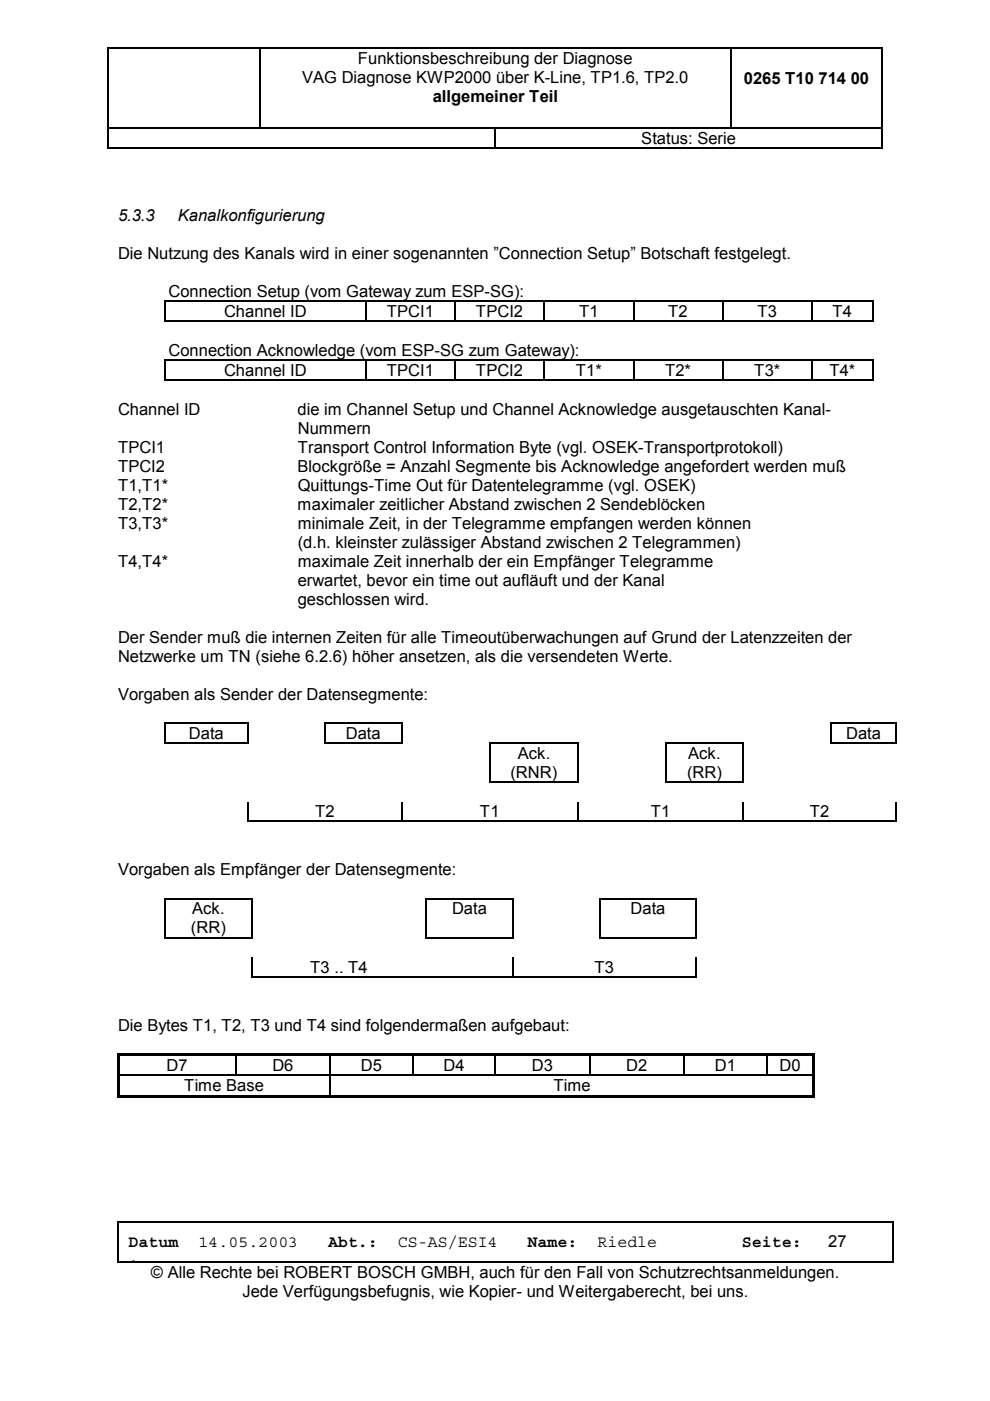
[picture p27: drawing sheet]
<svg xmlns="http://www.w3.org/2000/svg" width="210mm" height="297mm" viewBox="0 0 210 297" stroke-linecap="round" stroke-linejoin="round" font-family="sans-serif">
<defs><g id="words">
<g font-size="3.5">
<text x="64.1" y="17.5">VAG Diagnose KWP2000 ¸ber K-Line, TP1.6, TP2.0</text>
<text x="75.9" y="13.5">Funktionsbeschreibung der Diagnose</text>
<text x="157.7" y="17.8">0265 T10 714 00</text>
<text x="91.7" y="21.7">allgemeiner Teil</text>
<text x="136" y="30.4">Status: Serie</text>
<text x="25" y="46.8">5.3.3</text>
<text x="37.7" y="46.8">Kanalkonfigurierung</text>
<text x="25" y="54.9">Die Nutzung des Kanals wird in einer sogenannten îConnection Setupî Botschaft festgelegt.</text>
<text x="35.7" y="62.9">Connection Setup (vom Gateway zum ESP-SG):</text>
<text x="47.5" y="67.2">Channel ID</text>
<text x="82" y="67.2">TPCI1</text>
<text x="100.9" y="67.2">TPCI2</text>
<text x="122.8" y="67.2">T1</text>
<text x="141.7" y="67.2">T2</text>
<text x="160.6" y="67.2">T3</text>
<text x="176.5" y="67.2">T4</text>
<text x="35.7" y="75.5">Connection Acknowledge (vom ESP-SG zum Gateway):</text>
<text x="47.5" y="79.8">Channel ID</text>
<text x="82" y="79.8">TPCI1</text>
<text x="100.9" y="79.8">TPCI2</text>
<text x="122.1" y="79.8">T1*</text>
<text x="141" y="79.8">T2*</text>
<text x="159.9" y="79.8">T3*</text>
<text x="175.8" y="79.8">T4*</text>
<text x="25" y="88.1">Channel ID</text>
<text x="63.1" y="88.1">die im Channel Setup und Channel Acknowledge ausgetauschten Kanal-</text>
<text x="63.1" y="92.1">Nummern</text>
<text x="25" y="96.1">TPCI1</text>
<text x="25" y="100.1">TPCI2</text>
<text x="63.1" y="100.1">Blockgrˆf</text>
<text x="63.1" y="96.1">Transport Control Information Byte (vgl. OSEK-Transportprotokoll)</text>
<text x="76.8" y="100.1">le = Anzahl Segmente bis Acknowledge angefordert werden muf</text>
<text x="177.2" y="100.1">l</text>
<text x="25" y="104.1">T1,T1*</text>
<text x="63.1" y="104.1">Quittungs-Time Out f¸r Datentelegramme (vgl. OSEK)</text>
<text x="25" y="108.2">T2,T2*</text>
<text x="25" y="112.2">T3,T3*</text>
<text x="63.1" y="108.2">maximaler zeitlicher Abstand zwischen 2 Sendeblˆcken</text>
<text x="63.1" y="112.2">minimale Zeit, in der Telegramme empfangen werden kˆnnen</text>
<text x="63.1" y="116.2">(d.h. kleinster zul‰ssiger Abstand zwischen 2 Telegrammen)</text>
<text x="25" y="120.2">T4,T4*</text>
<text x="63.1" y="120.2">maximale Zeit innerhalb der ein Empf‰nger Telegramme</text>
<text x="63.1" y="124.2">erwartet, bevor ein time out aufl‰uft und der Kanal</text>
<text x="63.1" y="128.3">geschlossen wird.</text>
<text x="25" y="136.3">Der Sender muf</text>
<text x="48.9" y="136.3">l die internen Zeiten f¸r alle Timeout¸berwachungen auf Grund der Latenzzeiten der</text>
<text x="25" y="140.3">Netzwerke um TN (siehe 6.2.6) hˆher ansetzen, als die versendeten Werte.</text>
<text x="25" y="148.4">Vorgaben als Sender der Datensegmente:</text>
<text x="40" y="156.7">Data</text>
<text x="73.3" y="156.7">Data</text>
<text x="109.8" y="161">Ack.</text>
<text x="145.9" y="161">Ack.</text>
<text x="179.4" y="156.7">Data</text>
<text x="108.2" y="165">(RNR)</text>
<text x="145.7" y="165">(RR)</text>
<text x="66.8" y="173.3">T2</text>
<text x="101.8" y="173.3">T1</text>
<text x="138" y="173.3">T1</text>
<text x="171.7" y="173.3">T2</text>
<text x="25" y="185.6">Vorgaben als Empf‰nger der Datensegmente:</text>
<text x="40.5" y="197.9">(RR)</text>
<text x="40.8" y="193.9">Ack.</text>
<text x="95.8" y="193.9">Data</text>
<text x="133.7" y="193.9">Data</text>
<text x="65.8" y="206.2">T3 .. T4</text>
<text x="126.1" y="206.2">T3</text>
<text x="25" y="218.5">Die Bytes T1, T2, T3 und T4 sind folgendermaf</text>
<text x="97.2" y="218.5">len aufgebaut:</text>
<text x="35.3" y="227.1">D7</text>
<text x="57.7" y="227.1">D6</text>
<text x="76.5" y="227.1">D5</text>
<text x="94" y="227.1">D4</text>
<text x="112.8" y="227.1">D3</text>
<text x="132.8" y="227.1">D2</text>
<text x="151.6" y="227.1">D1</text>
<text x="165.3" y="227.1">D0</text>
<text x="39.1" y="231.4">Time Base</text>
<text x="117.3" y="231.4">Time</text>
<text x="27.3" y="264.4">Datum</text>
<text x="27.3" y="268.6">:</text>
<text x="42.1" y="264.4">14.05.2003</text>
<text x="69.6" y="264.4">Abt.:</text>
<text x="84.4" y="264.4">CS-AS/ESI4</text>
<text x="111.8" y="264.4">Name:</text>
<text x="126.7" y="264.4">Riedle</text>
<text x="157.3" y="264.4">Seite:</text>
<text x="175.6" y="264.4">27</text>
<text x="32" y="270.9">© Alle Rechte bei ROBERT BOSCH GMBH, auch f¸r den Fall von Schutzrechtsanmeldungen.</text>
<text x="51.4" y="275">Jede Verf¸gungsbefugnis, wie Kopier- und Weitergaberecht, bei uns.</text>
</g>
</g></defs>
<g fill="#000">
<path d="M22.9 10h.2v.2h-.2zM54.9 10h.3v.2h-.3zM154.9 10h.3v.2h-.3zM186.9 10h.3v.2h-.3zM22.9 26.9h.2v.3h-.2zM22.9 31.2h.2v.3h-.2zM54.9 26.9h.3v.3h-.3zM104.9 26.9h.3v.3h-.3zM104.9 31.2h.3v.3h-.3zM154.9 26.9h.3v.3h-.3zM186.9 26.9h.3v.3h-.3zM186.9 31.2h.3v.3h-.3z"/>
<path d="M34.9 63.7h.2v.2h-.2zM34.9 67.9h.2v.3h-.2zM34.9 76.2h.2v.3h-.2zM77.4 63.7h.2v.2h-.2zM77.4 67.9h.2v.3h-.2zM77.4 76.2h.2v.3h-.2zM96.4 63.7h.2v.2h-.2zM96.4 67.9h.2v.3h-.2zM96.4 76.2h.2v.3h-.2zM115.3 63.7h.2v.2h-.2zM115.3 67.9h.2v.3h-.2zM115.3 76.2h.2v.3h-.2z"/>
<path d="M134.2 63.7h.3v.2h-.3zM134.2 67.9h.3v.3h-.3zM134.2 76.2h.3v.3h-.3zM153.1 63.7h.3v.2h-.3zM153.1 67.9h.3v.3h-.3zM153.1 76.2h.3v.3h-.3zM172 63.7h.3v.2h-.3zM172 67.9h.3v.3h-.3zM172 76.2h.3v.3h-.3zM184.9 63.7h.3v.2h-.3zM184.9 67.9h.3v.3h-.3zM184.9 76.2h.3v.3h-.3z"/>
<path d="M34.9 80.5h.2v.3h-.2zM77.4 80.5h.2v.3h-.2zM96.4 80.5h.2v.3h-.2zM115.3 80.5h.2v.3h-.2zM134.2 80.5h.3v.3h-.3zM153.1 80.5h.3v.3h-.3zM172 80.5h.3v.3h-.3zM184.9 80.5h.3v.3h-.3zM34.9 153.2h.2v.2h-.2zM34.9 157.4h.2v.3h-.2zM52.4 153.2h.3v.2h-.3zM52.4 157.4h.3v.3h-.3z"/>
<path d="M68.7 153.2h.3v.2h-.3zM68.7 157.4h.3v.3h-.3zM85 153.2h.3v.2h-.3zM85 157.4h.3v.3h-.3zM103.8 157.4h.2v.3h-.2zM122.4 157.4h.3v.3h-.3zM141.1 157.4h.3v.3h-.3zM157.4 157.4h.3v.3h-.3zM176.1 153.2h.3v.2h-.3zM176.1 157.4h.3v.3h-.3zM189.9 153.2h.3v.2h-.3zM189.9 157.4h.3v.3h-.3z"/>
<path d="M52.4 174h.3v.3h-.3zM85.1 174h.2v.3h-.2zM103.8 165.7h.2v.3h-.2zM122.4 165.7h.3v.3h-.3zM122.4 174h.3v.3h-.3zM141.1 165.7h.3v.3h-.3zM157.4 174h.2v.3h-.2zM157.4 165.7h.3v.3h-.3zM189.9 174h.3v.3h-.3zM34.9 190.4h.2v.2h-.2zM34.9 198.7h.2v.2h-.2zM53.3 190.4h.3v.2h-.3z"/>
<path d="M53.3 198.7h.3v.2h-.3zM90.2 190.4h.3v.2h-.3zM90.2 198.7h.3v.2h-.3zM108.6 190.4h.3v.2h-.3zM108.6 198.7h.3v.2h-.3zM127 190.4h.3v.2h-.3zM127 198.7h.3v.2h-.3zM147.4 190.4h.3v.2h-.3zM147.4 198.7h.3v.2h-.3zM53.3 207h.3v.2h-.3zM90.2 207h.3v.2h-.3zM108.6 207h.3v.2h-.3z"/>
<path d="M147.4 207h.3v.2h-.3zM24.8 223.3h.5v.6h-.5zM24.8 223.3h.5v.5h-.5zM24.8 223.9h.5v4h-.5zM24.8 227.9h.5v.2h-.5zM24.8 228.1h.5v4.1h-.5zM24.8 232.2h.5v.5h-.5zM25.3 223.3h24.6v.5h-24.6zM25.3 232.2h44.6v.5h-44.6zM49.9 223.8l.3 .1zM49.9 223.3h.5v.5h-.5zM49.9 227.9h.3v.2h-.3z"/>
<path d="M50.4 223.3h19.5v.5h-19.5zM69.9 223.8l.2 .1zM69.9 223.3h.5v.5h-.5zM69.9 227.9h.2v.2h-.2zM69.9 232.2h.5v.5h-.5zM70.4 223.3h17v.5h-17zM70.4 232.2h101.9v.5h-101.9zM87.4 223.8l.3 .1zM87.4 223.3h.5v.5h-.5zM87.4 227.9h.3v.2h-.3zM87.9 223.3h17v.5h-17zM104.9 223.8l.3 .1z"/>
<path d="M104.9 223.3h.5v.5h-.5zM104.9 227.9h.3v.2h-.3zM105.4 223.3h19.5v.5h-19.5zM124.9 223.8l.3 .1zM124.9 223.3h.5v.5h-.5zM124.9 227.9h.3v.2h-.3zM125.4 223.3h19.5v.5h-19.5zM144.9 223.8l.3 .1zM144.9 223.3h.5v.5h-.5zM144.9 227.9h.3v.2h-.3zM145.4 223.3h17v.5h-17zM162.4 223.8l.3 .1z"/>
<path d="M162.4 223.3h.5v.5h-.5zM162.4 227.9h.3v.2h-.3zM162.9 223.3h9.4v.5h-9.4zM172.3 223.3h.5v.6h-.5zM172.3 223.3h.5v.5h-.5zM172.3 223.9h.5v4h-.5zM172.3 227.9h.5v.2h-.5zM172.3 228.1h.5v4.1h-.5zM172.3 232.2h.5v.5h-.5zM24.9 259h.2v.2h-.2zM39.7 259h.3v.2h-.3zM67.2 259h.2v.2h-.2z"/>
<path d="M82 259h.3v.2h-.3zM109.5 259h.2v.2h-.2zM124.3 259h.2v.2h-.2zM154.9 259h.3v.2h-.3zM173.2 259h.3v.2h-.3zM189.3 259h.2v.2h-.2zM24.9 267.4h.2v.3h-.2zM39.7 267.4h.3v.3h-.3zM67.2 267.4h.2v.3h-.2zM82 267.4h.3v.3h-.3zM109.5 267.4h.2v.3h-.2zM124.3 267.4h.2v.3h-.2z"/>
<path d="M154.9 267.4h.3v.3h-.3zM173.2 267.4h.3v.3h-.3zM189.3 267.4h.2v.3h-.2z"/>
</g>
<g fill="none" stroke="#000" stroke-width=".25">
<path d="M23 10.2v16.7M23.1 10.1h31.8M55 10.2v16.7M55.2 10.1h99.7M155 10.2v16.7M155.2 10.1h31.7M187 10.2v16.7M23 27.2v4M23.1 27.1h31.8M23.1 31.3h81.8M55.2 27.1h49.7M105 27.2v4"/>
<path d="M105.2 27.1h49.7M105.2 31.3h81.7M155.2 27.1h31.7M187 27.2v4M35 63.9v4M35 76.5v4M35.1 63.8h42.3M35.1 68.1h42.3M35.1 76.4h42.3M77.5 63.9v4M77.5 76.5v4M77.6 63.8h18.8"/>
<path d="M77.6 68.1h18.8M77.6 76.4h18.8M96.5 63.9v4M96.5 76.5v4M96.6 63.8h18.7M96.6 68.1h18.7M96.6 76.4h18.7M115.4 63.9v4M115.4 76.5v4M115.5 63.8h18.7M115.5 68.1h18.7M115.5 76.4h18.7"/>
<path d="M134.3 63.9v4M134.3 76.5v4M134.5 63.8h18.6M134.5 68.1h18.6M134.5 76.4h18.6M153.2 63.9v4M153.2 76.5v4M153.4 63.8h18.6M153.4 68.1h18.6M153.4 76.4h18.6M172.2 63.9v4M172.2 76.5v4"/>
<path d="M172.3 63.8h12.6M172.3 68.1h12.6M172.3 76.4h12.6M185 63.9v4M185 76.5v4M35.1 80.6h42.3M77.6 80.6h18.8M96.6 80.6h18.7M115.5 80.6h18.7M134.5 80.6h18.6M153.4 80.6h18.6M172.3 80.6h12.6"/>
<path d="M35 153.4v4M35.1 153.3h17.3M35.1 157.6h17.3M52.5 153.4v4M68.8 153.4v4M69 153.3h16M69 157.6h16M85.2 153.4v4M103.9 157.7v8M104 157.6h18.4M122.6 157.7v8M141.2 157.7v8"/>
<path d="M141.4 157.6h16M157.6 157.7v8M176.2 153.4v4M176.4 153.3h13.5M176.4 157.6h13.5M190 153.4v4M52.5 170v4M52.7 174.2h32.4M85.2 170v4M85.3 174.2h37.1M104 165.9h18.4M122.6 170v4"/>
<path d="M122.7 174.2h34.7M141.4 165.9h16M157.5 170v4M157.6 174.2h32.3M190 170v4M35 190.6v8.1M35.1 190.5h18.2M35.1 198.8h18.2M53.5 190.6v8.1M90.3 190.6v8.1M90.5 190.5h18.1M90.5 198.8h18.1"/>
<path d="M108.8 190.6v8.1M127.2 190.6v8.1M127.3 190.5h20.1M127.3 198.8h20.1M147.5 190.6v8.1M53.5 202.9v4.1M53.6 207.1h36.6M90.5 207.1h18.1M108.8 202.9v4.1M108.9 207.1h38.5M147.5 202.9v4.1M25.3 228h24.6"/>
<path d="M50 223.9v4M50.2 228h19.7M70 223.9v4M70 228.1v4.1M70.1 228h17.3M87.5 223.9v4M87.7 228h17.2M105 223.9v4M105.2 228h19.7M125.1 223.9v4M125.2 228h19.7M145 223.9v4"/>
<path d="M145.2 228h17.2M162.6 223.9v4M162.7 228h9.6M25 259.2v8.2M25.1 259.1h14.6M40 259.1h27.2M67.4 259.1h14.6M82.3 259.1h27.2M109.7 259.1h14.6M124.5 259.1h30.4M155.2 259.1h18M173.5 259.1h15.8"/>
<path d="M189.4 259.2v8.2M25.1 267.5h14.6M40 267.5h27.2M67.4 267.5h14.6M82.3 267.5h27.2M109.7 267.5h14.6M124.5 267.5h30.4M155.2 267.5h18M173.5 267.5h15.8"/>
</g>
<use href="#words"/>
</svg>
